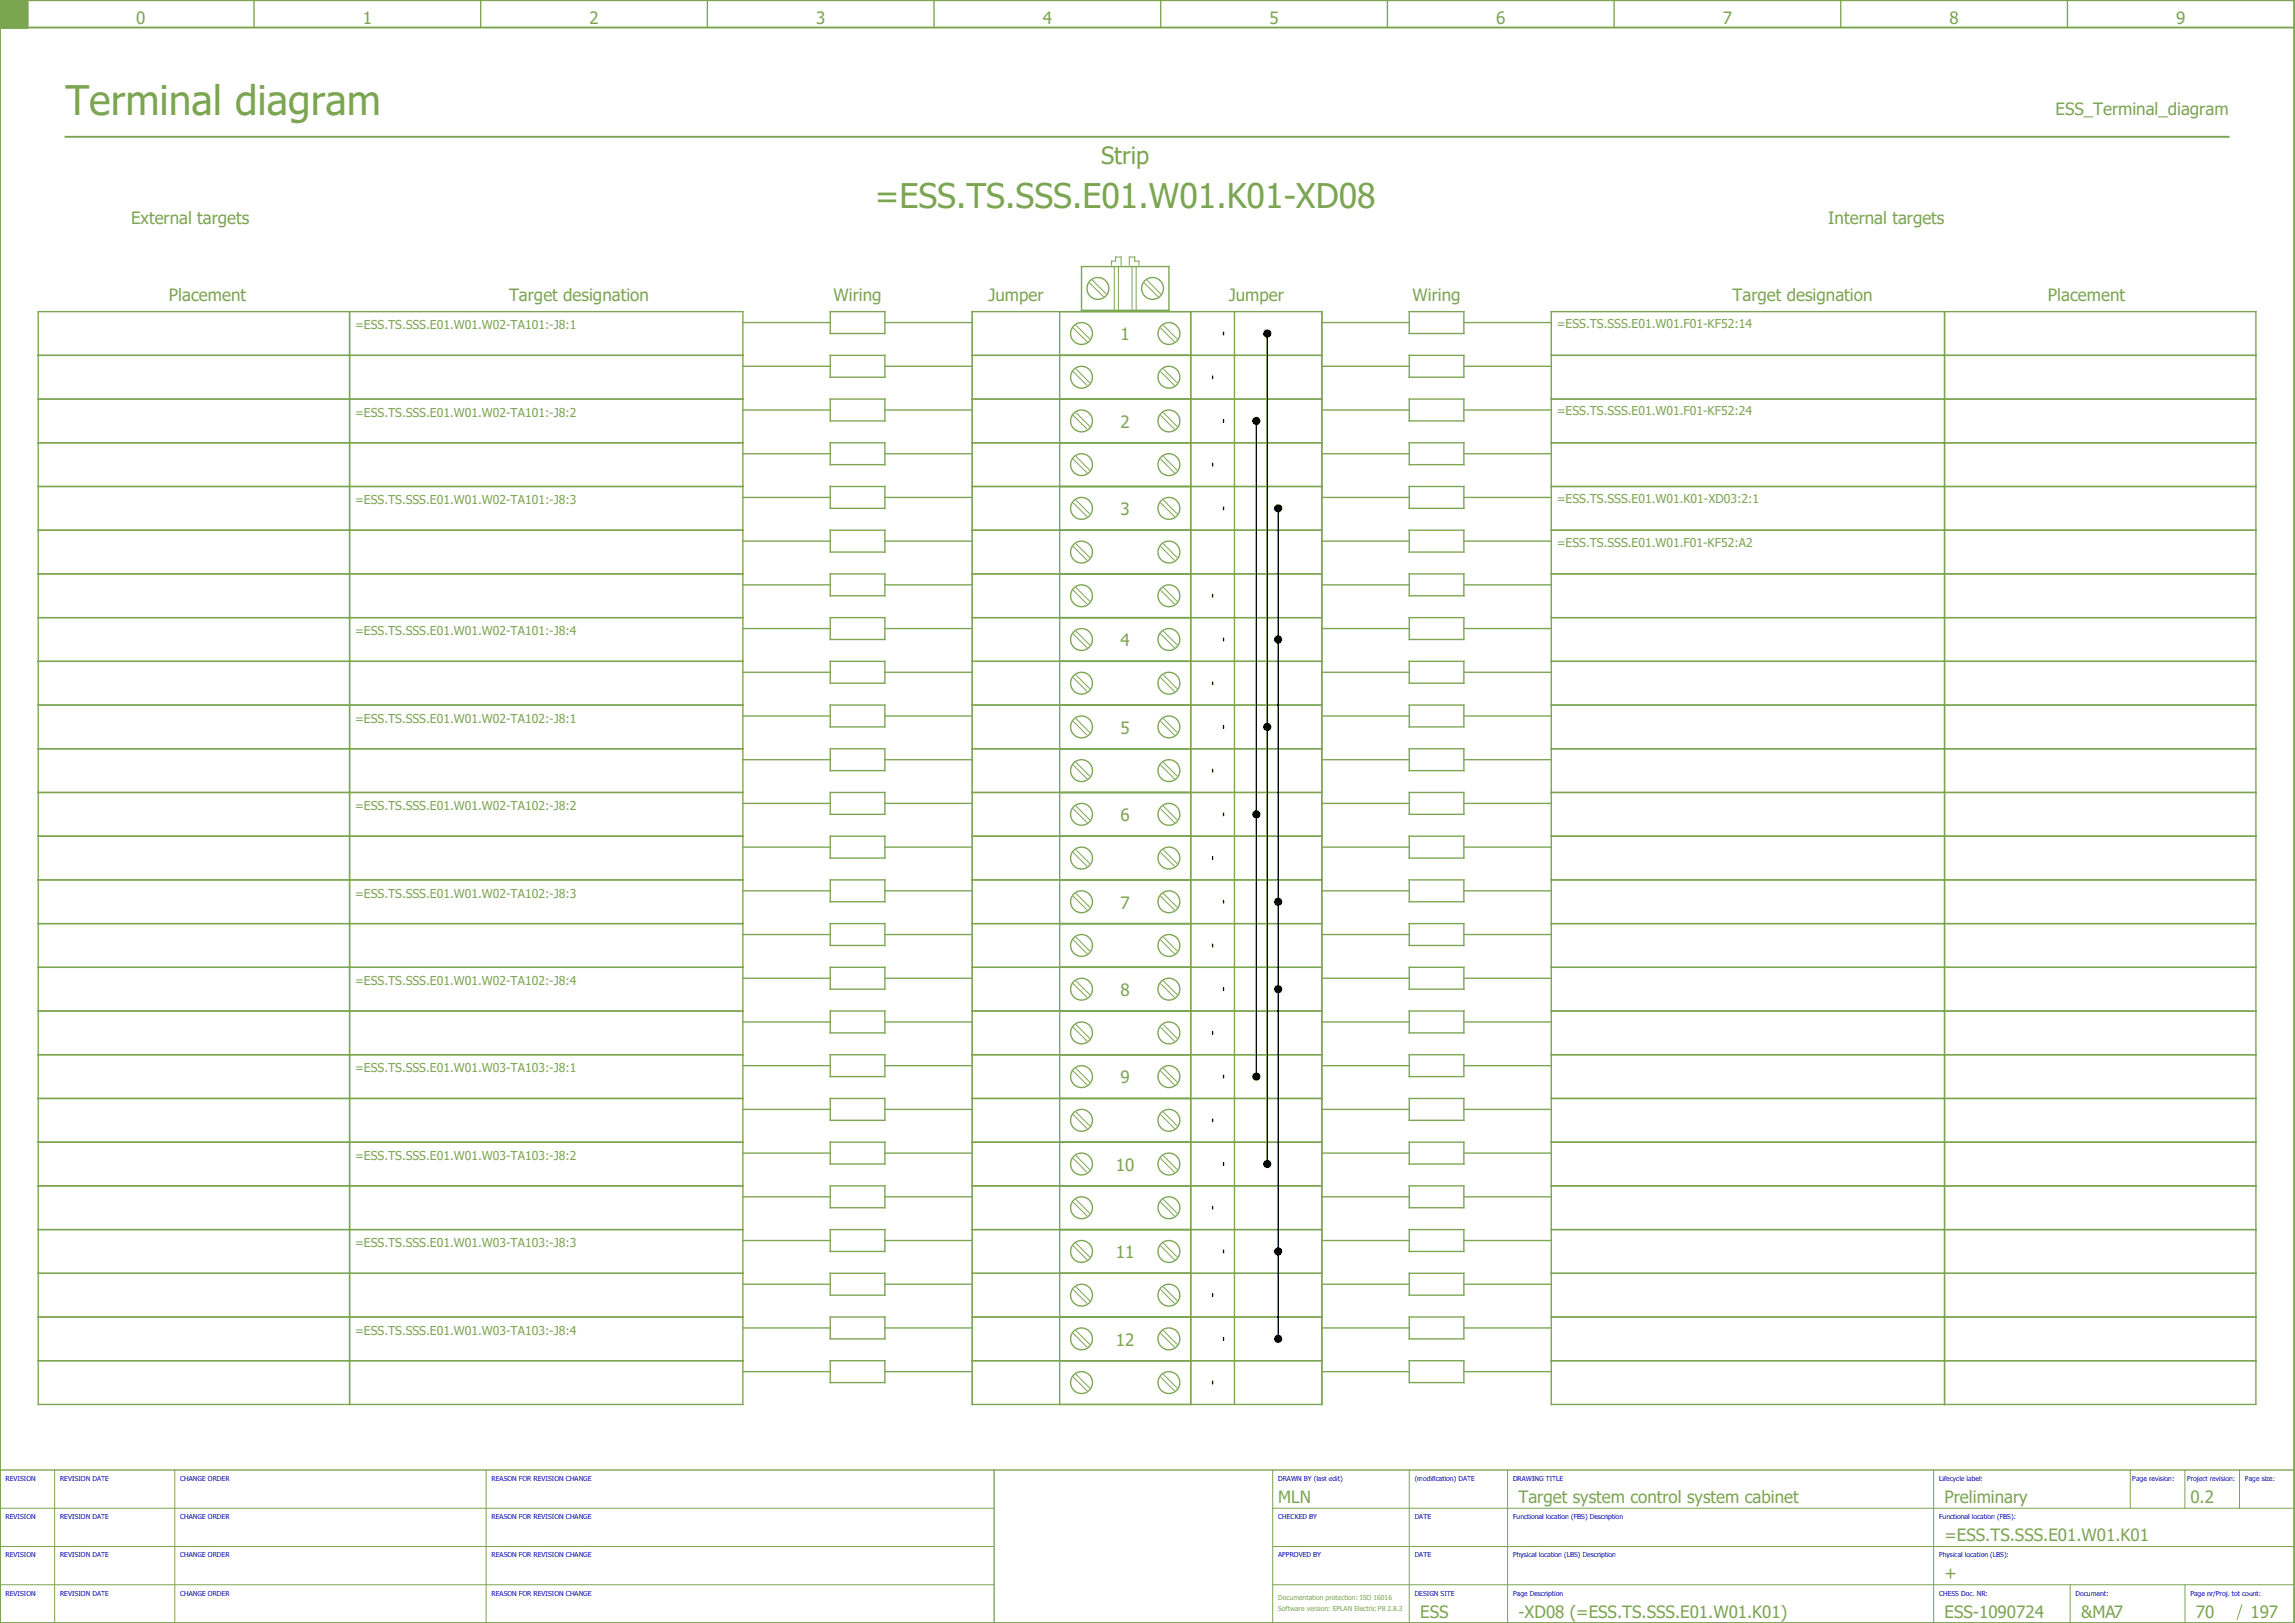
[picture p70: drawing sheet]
<svg xmlns="http://www.w3.org/2000/svg" width="420mm" height="297mm" viewBox="0 0 420 297" stroke-linecap="round" stroke-linejoin="round" font-family="sans-serif">
<defs><g id="words">
<text font-size="7.5" fill="#7ca552" x="12" y="21">Terminal diagram</text>
<text font-size="6.2" fill="#7ca552" x="160.1" y="38">=ESS.TS.SSS.E01.W01.K01-XD08</text>
<text font-size="4.3" fill="#7ca552" x="201.6" y="30">Strip</text>
<g font-size="3.1" fill="#7ca552">
<text x="24.9" y="4.4">0</text>
<text x="66.4" y="4.4">1</text>
<text x="107.9" y="4.4">2</text>
<text x="149.4" y="4.4">3</text>
<text x="190.9" y="4.4">4</text>
<text x="232.4" y="4.4">5</text>
<text x="273.9" y="4.4">6</text>
<text x="315.4" y="4.4">7</text>
<text x="356.9" y="4.4">8</text>
<text x="398.4" y="4.4">9</text>
<text x="376.3" y="21">ESS_Terminal_diagram</text>
<text x="24" y="41">External targets</text>
<text x="334.7" y="41">Internal targets</text>
<text x="30.9" y="55">Placement</text>
<text x="93.2" y="55">Target designation</text>
<text x="152.6" y="55">Wiring</text>
<text x="180.9" y="55">Jumper</text>
<text x="224.9" y="55">Jumper</text>
<text x="258.6" y="55">Wiring</text>
<text x="317.2" y="55">Target designation</text>
<text x="374.9" y="55">Placement</text>
<text x="205.2" y="62.3">1</text>
<text x="205.2" y="78.3">2</text>
<text x="205.2" y="94.3">3</text>
<text x="205.2" y="118.3">4</text>
<text x="205.2" y="134.3">5</text>
<text x="205.2" y="150.3">6</text>
<text x="205.2" y="166.3">7</text>
<text x="205.2" y="182.3">8</text>
<text x="205.2" y="198.3">9</text>
<text x="204.3" y="214.3">10</text>
<text x="204.3" y="230.3">11</text>
<text x="204.3" y="246.3">12</text>
<text x="234" y="275">MLN</text>
<text x="278" y="275">Target system control system cabinet</text>
<text x="356" y="275">Preliminary</text>
<text x="401" y="275">0.2</text>
<text x="356" y="282">=ESS.TS.SSS.E01.W01.K01</text>
<text x="356" y="289">+</text>
<text x="260" y="296">ESS</text>
<text x="278" y="296">-XD08 (=ESS.TS.SSS.E01.W01.K01)</text>
<text x="356" y="296">ESS-1090724</text>
<text x="381" y="296">&amp;MA7</text>
<text x="402" y="296">70</text>
<text x="412" y="296">197</text>
</g>
<g font-size="2.2" fill="#7ca552">
<text x="65" y="60.3">=ESS.TS.SSS.E01.W01.W02-TA101:-J8:1</text>
<text x="285" y="60">=ESS.TS.SSS.E01.W01.F01-KF52:14</text>
<text x="65" y="76.3">=ESS.TS.SSS.E01.W01.W02-TA101:-J8:2</text>
<text x="285" y="76">=ESS.TS.SSS.E01.W01.F01-KF52:24</text>
<text x="65" y="92.3">=ESS.TS.SSS.E01.W01.W02-TA101:-J8:3</text>
<text x="285" y="92">=ESS.TS.SSS.E01.W01.K01-XD03:2:1</text>
<text x="285" y="100">=ESS.TS.SSS.E01.W01.F01-KF52:A2</text>
<text x="65" y="116.3">=ESS.TS.SSS.E01.W01.W02-TA101:-J8:4</text>
<text x="65" y="132.3">=ESS.TS.SSS.E01.W01.W02-TA102:-J8:1</text>
<text x="65" y="148.3">=ESS.TS.SSS.E01.W01.W02-TA102:-J8:2</text>
<text x="65" y="164.3">=ESS.TS.SSS.E01.W01.W02-TA102:-J8:3</text>
<text x="65" y="180.3">=ESS.TS.SSS.E01.W01.W02-TA102:-J8:4</text>
<text x="65" y="196.3">=ESS.TS.SSS.E01.W01.W03-TA103:-J8:1</text>
<text x="65" y="212.3">=ESS.TS.SSS.E01.W01.W03-TA103:-J8:2</text>
<text x="65" y="228.3">=ESS.TS.SSS.E01.W01.W03-TA103:-J8:3</text>
<text x="65" y="244.3">=ESS.TS.SSS.E01.W01.W03-TA103:-J8:4</text>
</g>
<g font-size="1.2" fill="#00f">
<text x="1" y="271">REVISION</text>
<text x="11" y="271">REVISION DATE</text>
<text x="33" y="271">CHANGE ORDER</text>
<text x="90" y="271">REASON FOR REVISION CHANGE</text>
<text x="234" y="271">DRAWN BY (last edit)</text>
<text x="259" y="271">(modification) DATE</text>
<text x="277" y="271">DRAWING TITLE</text>
<text x="355" y="271">Lifecycle label:</text>
<text x="390.4" y="271">Page revision:</text>
<text x="400.4" y="271">Project revision:</text>
<text x="411" y="271">Page size:</text>
<text x="1" y="278">REVISION</text>
<text x="11" y="278">REVISION DATE</text>
<text x="33" y="278">CHANGE ORDER</text>
<text x="90" y="278">REASON FOR REVISION CHANGE</text>
<text x="234" y="278">CHECKED BY</text>
<text x="259" y="278">DATE</text>
<text x="277" y="278">Functional location (FBS) Description</text>
<text x="355" y="278">Functional location (FBS):</text>
<text x="1" y="285">REVISION</text>
<text x="11" y="285">REVISION DATE</text>
<text x="33" y="285">CHANGE ORDER</text>
<text x="90" y="285">REASON FOR REVISION CHANGE</text>
<text x="234" y="285">APPROVED BY</text>
<text x="259" y="285">DATE</text>
<text x="277" y="285">Physical location (LBS) Description</text>
<text x="355" y="285">Physical location (LBS):</text>
<text x="1" y="292">REVISION</text>
<text x="11" y="292">REVISION DATE</text>
<text x="33" y="292">CHANGE ORDER</text>
<text x="90" y="292">REASON FOR REVISION CHANGE</text>
<text x="259" y="292">DESIGN SITE</text>
<text x="277" y="292">Page Description</text>
<text x="355" y="292">CHESS Doc. NR:</text>
<text x="380" y="292">Document:</text>
<text x="401" y="292">Page nr/Proj. tot count:</text>
</g>
<g font-size="1.2" fill="#7ca552">
<text x="234" y="292.8">Documentation protection: ISO 16016</text>
<text x="234" y="294.8">Software version: EPLAN Electric P8 2.8.3</text>
</g>
</g></defs>
<path d="M0 5h420M0 0h420v297h-420zM5 0v5M12 25h396" fill="none" stroke="#7ca552" stroke-width=".35"/>
<g fill="none" stroke="#7ca552" stroke-width=".25">
<path d="M0 5h5M46.5 0v5M88 0v5M129.5 0v5M171 0v5M212.5 0v5M254 0v5M295.5 0v5M337 0v5M378.5 0v5M7 57h129v200h-129zM64 57v200"/>
<path d="M136 59h16M152 57h10v4h-10zM162 59h16M178 57h64v200h-64zM194 57v200M198 48.8h16v8h-16zM218 57v200M226 57v200M242 59h16M258 57h10v4h-10zM268 59h16M284 57h129v200h-129z"/>
<path d="M356 57v200M7 65h129M7 73h129M136 67h16M136 75h16M152 65h10v4h-10zM152 73h10v4h-10zM162 67h16M162 75h16M178 65h64M178 73h64M242 67h16"/>
<path d="M242 75h16M258 65h10v4h-10zM258 73h10v4h-10zM268 67h16M268 75h16M284 65h129M284 73h129M7 81h129M7 89h129M7 97h129M136 83h16M136 91h16"/>
<path d="M136 99h16M152 81h10v4h-10zM152 89h10v4h-10zM152 97h10v4h-10zM162 83h16M162 91h16M162 99h16M178 81h64M178 89h64M178 97h64M242 83h16M242 91h16"/>
<path d="M242 99h16M258 81h10v4h-10zM258 89h10v4h-10zM258 97h10v4h-10zM268 83h16M268 91h16M268 99h16M284 81h129M284 89h129M284 97h129M7 105h129M7 113h129"/>
<path d="M136 107h16M136 115h16M152 105h10v4h-10zM152 113h10v4h-10zM162 107h16M162 115h16M178 105h64M178 113h64M242 107h16M242 115h16M258 105h10v4h-10zM258 113h10v4h-10z"/>
<path d="M268 107h16M268 115h16M284 105h129M284 113h129M7 121h129M7 129h129M7 137h129M136 123h16M136 131h16M136 139h16M152 121h10v4h-10zM152 129h10v4h-10z"/>
<path d="M152 137h10v4h-10zM162 123h16M162 131h16M162 139h16M178 121h64M178 129h64M178 137h64M242 123h16M242 131h16M242 139h16M258 121h10v4h-10zM258 129h10v4h-10z"/>
<path d="M258 137h10v4h-10zM268 123h16M268 131h16M268 139h16M284 121h129M284 129h129M284 137h129M7 145h129M7 153h129M136 147h16M136 155h16M152 145h10v4h-10z"/>
<path d="M152 153h10v4h-10zM162 147h16M162 155h16M178 145h64M178 153h64M242 147h16M242 155h16M258 145h10v4h-10zM258 153h10v4h-10zM268 147h16M268 155h16M284 145h129"/>
<path d="M284 153h129M7 161h129M7 169h129M7 177h129M136 163h16M136 171h16M136 179h16M152 161h10v4h-10zM152 169h10v4h-10zM152 177h10v4h-10zM162 163h16M162 171h16"/>
<path d="M162 179h16M178 161h64M178 169h64M178 177h64M242 163h16M242 171h16M242 179h16M258 161h10v4h-10zM258 169h10v4h-10zM258 177h10v4h-10zM268 163h16M268 171h16"/>
<path d="M268 179h16M284 161h129M284 169h129M284 177h129M7 185h129M7 193h129M136 187h16M136 195h16M152 185h10v4h-10zM152 193h10v4h-10zM162 187h16M162 195h16"/>
<path d="M178 185h64M178 193h64M242 187h16M242 195h16M258 185h10v4h-10zM258 193h10v4h-10zM268 187h16M268 195h16M284 185h129M284 193h129M7 201h129M7 209h129"/>
<path d="M7 217h129M136 203h16M136 211h16M136 219h16M152 201h10v4h-10zM152 209h10v4h-10zM152 217h10v4h-10zM162 203h16M162 211h16M162 219h16M178 201h64M178 209h64"/>
<path d="M178 217h64M242 203h16M242 211h16M242 219h16M258 201h10v4h-10zM258 209h10v4h-10zM258 217h10v4h-10zM268 203h16M268 211h16M268 219h16M284 201h129M284 209h129"/>
<path d="M284 217h129M7 225h129M7 233h129M136 227h16M136 235h16M152 225h10v4h-10zM152 233h10v4h-10zM162 227h16M162 235h16M178 225h64M178 233h64M242 227h16"/>
<path d="M242 235h16M258 225h10v4h-10zM258 233h10v4h-10zM268 227h16M268 235h16M284 225h129M284 233h129M7 241h129M7 249h129M136 243h16M136 251h16M152 241h10v4h-10z"/>
<path d="M152 249h10v4h-10zM162 243h16M162 251h16M178 241h64M178 249h64M242 243h16M242 251h16M258 241h10v4h-10zM258 249h10v4h-10zM268 243h16M268 251h16M284 241h129"/>
<path d="M284 249h129M182 269v28M420 269h-420v28"/>
<circle cx="201" cy="52.8" r="2"/>
<circle cx="211" cy="52.8" r="2"/>
<circle cx="198" cy="61" r="2"/>
<circle cx="198" cy="69" r="2"/>
<circle cx="198" cy="77" r="2"/>
<circle cx="214" cy="61" r="2"/>
<circle cx="214" cy="69" r="2"/>
<circle cx="214" cy="77" r="2"/>
<circle cx="198" cy="93" r="2"/>
<circle cx="198" cy="85" r="2"/>
<circle cx="214" cy="93" r="2"/>
<circle cx="214" cy="85" r="2"/>
<circle cx="198" cy="117" r="2"/>
<circle cx="198" cy="109" r="2"/>
<circle cx="198" cy="101" r="2"/>
<circle cx="214" cy="117" r="2"/>
<circle cx="214" cy="109" r="2"/>
<circle cx="214" cy="101" r="2"/>
<circle cx="198" cy="133" r="2"/>
<circle cx="198" cy="125" r="2"/>
<circle cx="214" cy="125" r="2"/>
<circle cx="214" cy="133" r="2"/>
<circle cx="198" cy="149" r="2"/>
<circle cx="198" cy="157" r="2"/>
<circle cx="198" cy="141" r="2"/>
<circle cx="214" cy="149" r="2"/>
<circle cx="214" cy="141" r="2"/>
<circle cx="214" cy="157" r="2"/>
<circle cx="198" cy="165" r="2"/>
<circle cx="198" cy="173" r="2"/>
<circle cx="214" cy="165" r="2"/>
<circle cx="214" cy="173" r="2"/>
<circle cx="198" cy="189" r="2"/>
<circle cx="198" cy="197" r="2"/>
<circle cx="198" cy="181" r="2"/>
<circle cx="214" cy="189" r="2"/>
<circle cx="214" cy="197" r="2"/>
<circle cx="214" cy="181" r="2"/>
<circle cx="198" cy="213" r="2"/>
<circle cx="198" cy="205" r="2"/>
<circle cx="214" cy="213" r="2"/>
<circle cx="214" cy="205" r="2"/>
<circle cx="198" cy="237" r="2"/>
<circle cx="198" cy="229" r="2"/>
<circle cx="198" cy="221" r="2"/>
<circle cx="214" cy="237" r="2"/>
<circle cx="214" cy="221" r="2"/>
<circle cx="214" cy="229" r="2"/>
<circle cx="198" cy="245" r="2"/>
<circle cx="198" cy="253" r="2"/>
<circle cx="214" cy="245" r="2"/>
<circle cx="214" cy="253" r="2"/>
</g>
<path d="M0 0h5v5h-5z" fill="#7ca552" stroke="#7ca552" stroke-width=".18"/>
<g fill="none" stroke="#7ca552" stroke-width=".18">
<path d="M197 59.5l2.5 2.5M199.5 51.8l2.5 2.5M200 51.3l2.5 2.5M203.5 48.5v-.7h.7v-.8h1v1.5M204 48.8v8M204.8 48.8v8M206.7 48.5v-1.5h1.1v.8h.7v.7M207.2 48.8v8M208 48.8v8M209.5 51.8l2.5 2.5M210 51.3l2.5 2.5M213 59.5l2.5 2.5"/>
<path d="M196.5 60l2.5 2.5M196.5 68l2.5 2.5M196.5 76l2.5 2.5M197 67.5l2.5 2.5M197 75.5l2.5 2.5M212.5 60l2.5 2.5M212.5 68l2.5 2.5M212.5 76l2.5 2.5M213 67.5l2.5 2.5M213 75.5l2.5 2.5M196.5 84l2.5 2.5M196.5 92l2.5 2.5"/>
<path d="M197 83.5l2.5 2.5M197 91.5l2.5 2.5M197 99.5l2.5 2.5M212.5 84l2.5 2.5M212.5 92l2.5 2.5M213 83.5l2.5 2.5M213 91.5l2.5 2.5M213 99.5l2.5 2.5M196.5 100l2.5 2.5M196.5 108l2.5 2.5M196.5 116l2.5 2.5M197 107.5l2.5 2.5"/>
<path d="M197 115.5l2.5 2.5M212.5 100l2.5 2.5M212.5 108l2.5 2.5M212.5 116l2.5 2.5M213 115.5l2.5 2.5M213 107.5l2.5 2.5M196.5 124l2.5 2.5M196.5 132l2.5 2.5M197 123.5l2.5 2.5M197 131.5l2.5 2.5M197 139.5l2.5 2.5M212.5 132l2.5 2.5"/>
<path d="M212.5 124l2.5 2.5M213 123.5l2.5 2.5M213 131.5l2.5 2.5M213 139.5l2.5 2.5M196.5 140l2.5 2.5M196.5 148l2.5 2.5M196.5 156l2.5 2.5M197 147.5l2.5 2.5M197 155.5l2.5 2.5M212.5 140l2.5 2.5M212.5 148l2.5 2.5M212.5 156l2.5 2.5"/>
<path d="M213 147.5l2.5 2.5M213 155.5l2.5 2.5M196.5 164l2.5 2.5M196.5 172l2.5 2.5M197 163.5l2.5 2.5M197 171.5l2.5 2.5M197 179.5l2.5 2.5M212.5 164l2.5 2.5M212.5 172l2.5 2.5M213 163.5l2.5 2.5M213 171.5l2.5 2.5M213 179.5l2.5 2.5"/>
<path d="M196.5 180l2.5 2.5M196.5 188l2.5 2.5M196.5 196l2.5 2.5M197 187.5l2.5 2.5M197 195.5l2.5 2.5M212.5 180l2.5 2.5M212.5 188l2.5 2.5M212.5 196l2.5 2.5M213 187.5l2.5 2.5M213 195.5l2.5 2.5M196.5 204l2.5 2.5M196.5 212l2.5 2.5"/>
<path d="M197 203.5l2.5 2.5M197 211.5l2.5 2.5M197 219.5l2.5 2.5M212.5 204l2.5 2.5M212.5 212l2.5 2.5M213 219.5l2.5 2.5M213 203.5l2.5 2.5M213 211.5l2.5 2.5M196.5 220l2.5 2.5M196.5 228l2.5 2.5M196.5 236l2.5 2.5M197 227.5l2.5 2.5"/>
<path d="M197 235.5l2.5 2.5M212.5 236l2.5 2.5M212.5 220l2.5 2.5M212.5 228l2.5 2.5M213 227.5l2.5 2.5M213 235.5l2.5 2.5M196.5 244l2.5 2.5M196.5 252l2.5 2.5M197 243.5l2.5 2.5M197 251.5l2.5 2.5M212.5 244l2.5 2.5M212.5 252l2.5 2.5"/>
<path d="M213 251.5l2.5 2.5M213 243.5l2.5 2.5M0 276h182M10 269v28M32 269v28M89 269v28M233 276h187M233 269v28M258 269v28M276 269v28M354 269v28M390 269v7"/>
<path d="M400 269v7M410 269v7M0 283h182M0 290h182M233 283h187M233 290h187M379 290v7M400 290v7M410.4 293.6l-.8 2.8"/>
</g>
<g fill="none" stroke="#000" stroke-width=".25">
<path d="M222 68.8v.5M224 60.8v.5M224 76.8v.5M230 77v120M232 61v152M222 84.8v.5M224 92.8v.5M234 93v152M222 108.8v.5M224 116.8v.5M222 124.8v.5M224 132.8v.5"/>
<path d="M222 140.8v.5M222 156.8v.5M224 148.8v.5M222 172.8v.5M224 164.8v.5M222 188.8v.5M224 180.8v.5M224 196.8v.5M222 204.8v.5M224 212.8v.5M222 220.8v.5M222 236.8v.5"/>
<path d="M224 228.8v.5M222 252.8v.5M224 244.8v.5"/>
</g>
<g fill="#000">
<circle cx="230" cy="77" r=".75"/>
<circle cx="232" cy="61" r=".75"/>
<circle cx="234" cy="93" r=".75"/>
<circle cx="234" cy="117" r=".75"/>
<circle cx="232" cy="133" r=".75"/>
<circle cx="230" cy="149" r=".75"/>
<circle cx="234" cy="165" r=".75"/>
<circle cx="230" cy="197" r=".75"/>
<circle cx="234" cy="181" r=".75"/>
<circle cx="232" cy="213" r=".75"/>
<circle cx="234" cy="229" r=".75"/>
<circle cx="234" cy="245" r=".75"/>
</g>
<use href="#words"/>
</svg>
